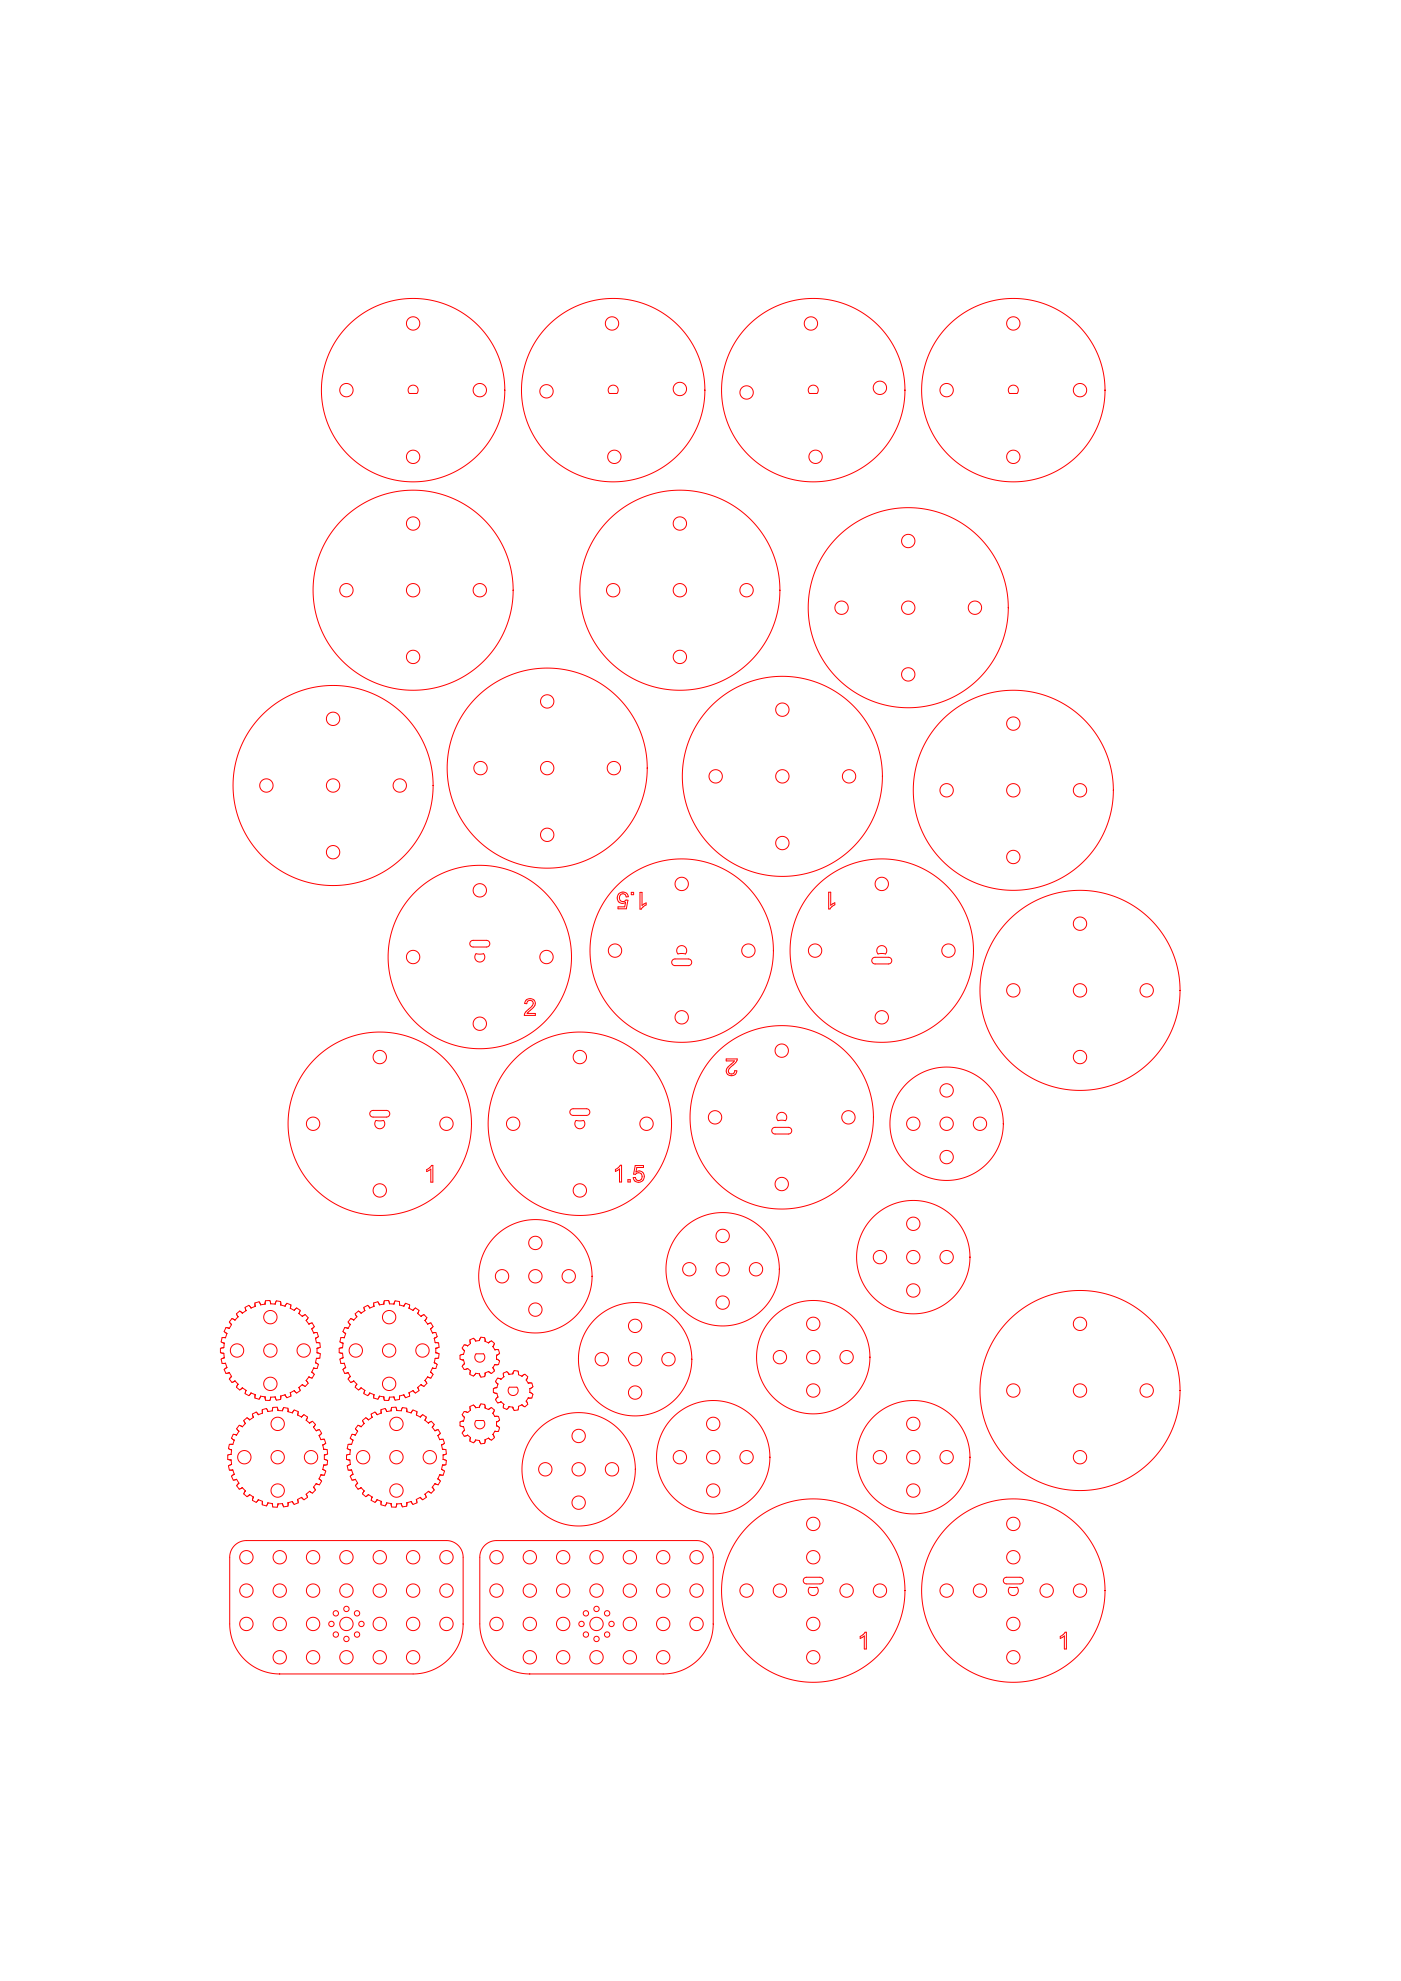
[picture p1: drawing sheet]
<svg xmlns="http://www.w3.org/2000/svg" width="420mm" height="594mm" viewBox="0 0 420 594" stroke-linecap="round" stroke-linejoin="round" font-family="sans-serif">
<g fill="none" stroke="#f00" stroke-width=".3">
<path d="M122.8 115.9l1.1-.4 1 .4 .5 1.1-.4 1h-2.2l-.4-1zM151.4 117h.1M182.8 115.9l1.1-.4 1 .4 .5 1.1-.4 1h-2.2l-.4-1zM211.4 117h.1M242.8 115.9l1.1-.4 1 .4 .5 1.1-.4 1h-2.2l-.4-1zM271.4 117h.1M302.8 115.9l1.1-.4 1 .4 .5 1.1-.4 1h-2.2l-.4-1zM331.4 117h.1M153.9 177h.1M233.9 177h.1M302.4 182.2v.1M129.9 235.6h.1"/>
<path d="M194.1 230.3v.1M264.6 232.8h.1M333.9 237h.1M185.8 267.9a1.63 1.63 0 0 1 2.6 1l-.6 .1a1.08 1.08 0 0 0-1.5-.8 1.08 1.08 0 0 0-.4 1.7 1.09 1.09 0 0 0 1.8 0l.6 .1-.5 2.5h-2.5v-.5h2l.3-1.4a1.65 1.65 0 0 1-2.3-.4 1.65 1.65 0 0 1 .5-2.3zM189.3 267.6h.7v.7h-.7zM191.9 267.6h.6v3.9l1.3-.7v.6l-1.5 1.2h-.4zM248.5 267.6h.6v3.9l1.3-.8v.6l-1.5 1.3h-.4zM141.2 282.3l.7-.3h4.1l.7 .4 .2 .7-.3 .6-.5 .3h-4.3l-.9-.7zM142.8 286h2.2l.4 1-.4 1-1 .5-1.1-.4-.5-1.1zM157.8 299.9a1.6 1.6 0 0 1 2.5 .2 1.6 1.6 0 0 1-.7 2.4l-1.5 1.4h2.4v.6h-3.3l.3-.9 .8-.7a2.31 2.31 0 0 0 1.5-2.5 .98 .98 0 0 0-1.1-.4 .98 .98 0 0 0-.7 1l-.6-.1zM171.4 287h.1M201.7 287.9l.7-.3h4.2l.6 .4 .2 .7-.2 .6-.6 .3h-4.3l-.8-.7z"/>
<path d="M203.4 284l1-.4 1.1 .4 .4 1-.3 1.1h-2.3l-.4-1.1zM231.9 285.1h.1M261.7 287.4l.7-.3h4.2l.6 .4 .2 .7-.2 .6-.6 .3h-4.3l-.8-.7zM263.4 284l1-.4 1.1 .4 .4 1-.3 1.1h-2.3l-.4-1.1zM291.9 285.1h.1M353.9 297h.1M217.8 317.6h3.3l-.3 .8-.7 .8a2.31 2.31 0 0 0-1.6 2.4 .98 .98 0 0 0 1.2 .4 .98 .98 0 0 0 .6-.9h.7a1.61 1.61 0 0 1-2.5 1.3 1.61 1.61 0 0 1 .2-2.8l1.5-1.4h-2.4zM111.2 333.3l.7-.3h4.1l.7 .4 .2 .7-.3 .6-.5 .3h-4.3l-.9-.7zM112.8 336h2.2l.4 1-.4 1-1 .5-1.1-.4-.5-1zM141.4 337h.1M171.2 332.8l.7-.3h4.1l.7 .4 .2 .7-.3 .6-.5 .3h-4.3l-.9-.7zM172.8 336h2.2l.4 1-.4 1-1 .5-1.1-.4-.5-1.1z"/>
<path d="M201.4 337h.1M231.7 338.4l.7-.3h4.2l.6 .4 .2 .7-.2 .6-.6 .3h-4.3l-.8-.7zM233.4 334l1-.4 1.1 .4 .4 1-.3 1.1h-2.3l-.4-1.1zM261.9 335.1h.1M300.9 337h.1M128 350.7l1.4-1.2h.4v5h-.6v-3.9l-1.2 .7zM184.6 350.7l1.4-1.3h.4v5.1h-.6v-3.9l-1.2 .7zM188.3 353.8h.7v.7h-.7zM190.5 349.5h2.5v.6h-2l-.3 1.4a1.66 1.66 0 0 1 2.4 .8 1.66 1.66 0 0 1-1.1 2.2 1.66 1.66 0 0 1-2.1-1.3l.7-.1a1.08 1.08 0 0 0 1.5 .8 1.08 1.08 0 0 0 .3-1.7 1.09 1.09 0 0 0-1.8 0l-.6-.1zM290.9 377h.1M68 399.9h.1M68.1 399.9l-.5 1.3"/>
<path d="M68.7 398.3l-.9-.2-.6 1.2 .8 .6M68.8 398.4h.1M69.3 397.1l.1 .1M69.4 397.2h.1M69.5 397.2l-.7 1.2M70.4 395.8l-.8-.4-.8 1 .5 .7M70.5 395.9h.1M71.4 394.9h.1M71.4 394.9l-.9 1M72.6 393.7l-.7-.5-1 .8 .5 .9M72.7 393.8h.1M73.8 393h.1"/>
<path d="M73.8 393l-1.1 .8M75.2 392.2h.1M75.2 392.2l-.6-.7-1.1 .6 .3 .9M75.3 392.2h.1M75.3 392.2v.1M76.5 391.8h.1M76.5 391.8l-1.2 .5M78.2 391.3h.1M78.2 391.3l-.5-.9-1.2 .3v1M79.5 391.1h.1M79.5 391.1l-1.3 .2M81.2 391l-.3-1-1.3 .1-.1 1"/>
<path d="M81.2 391h.1M81.2 391l1.3 .1M82.5 391.1h.1M82.5 391l.4-.9 1.3 .2v.9M84.2 391.3l1.3 .4M84.2 391.3h.1M84.2 391.2v.1M85.5 391.7h.1M85.5 391.7l.5-.9 1.2 .5-.1 1M87.1 392.3l1.1 .7M87.1 392.3h.1M88.2 393h.1"/>
<path d="M88.3 392.9l.7-.7 1 .8-.3 .8M89.6 393.9l1.1 .9M89.6 393.9h.1M89.7 393.9h-.1M89.7 393.8v.1M90.7 394.8h.1M90.7 394.7v.1M90.7 394.7l.8-.5 .9 1-.6 .8M90.7 394.7h.1M91.8 396l.8 1.1M91.8 396h.1M92.6 397.1h.1"/>
<path d="M92.7 397h.1M92.8 397l.8-.3 .7 1.1-.7 .7M92.8 397h-.1M93.5 398.5l.6 1.2M93.5 398.5h.1M93.6 398.5h-.1M94.1 399.7l1-.1 .4 1.2-.9 .5M94.1 399.7h.1M103.7 399.9h.1M103.7 399.9l-.5 1.3M104.3 398.3l-.9-.2-.6 1.2 .9 .6M104.4 398.4h.1"/>
<path d="M104.9 397.1l.1 .1M105 397.2h.1M105.1 397.2h.1M105.1 397.2l-.7 1.2M106.1 395.8l-.9-.4-.8 1 .5 .7M106.1 395.9h.1M107 394.9h.1M107 394.9l-.9 1M108.2 393.7l.1 .1M108.2 393.7l-.7-.5-1 .8 .5 .9M108.3 393.8h.1M109.4 393h.1"/>
<path d="M109.4 393l-1.1 .8M110.9 392.2h.1M110.9 392.2l-.6-.7-1.2 .6 .3 .9M110.9 392.2v.1M112.2 391.8h.1M112.2 391.8l-1.3 .5M113.8 391.3l-.5-.9-1.2 .3v1M113.8 391.3h.1M115.1 391.1h.1M115.1 391.1l-1.3 .2M116.8 391l-.3-1-1.2 .1-.2 1M116.8 391h.1"/>
<path d="M116.8 391l1.3 .1M118.1 391.1h.1M118.1 391l.4-.9 1.3 .2v.9M119.8 391.3l1.3 .4M119.8 391.3h.1M119.8 391.2v.1M121.1 391.7h.1M121.1 391.7l.6-.9 1.2 .5-.2 1M122.7 392.3l1.2 .7M122.7 392.3h.1M123.9 393h.1M123.9 392.9l.7-.7 1.1 .8-.4 .8"/>
<path d="M125.3 393.9l1 .9M125.3 393.9h.1M125.3 393.8v.1M126.3 394.8h.1M126.3 394.7v.1M126.3 394.7l.8-.5 .9 1-.6 .8M126.3 394.7h.1M127.4 396l.8 1.1M127.4 396h.1M128.3 397.1h-.1M128.3 397h.1M128.4 397l.8-.3 .7 1.1-.7 .7"/>
<path d="M128.4 397h-.1M129.1 398.5l.6 1.2M129.1 398.5h.1M129.2 398.5h-.1M129.2 398.5h.1M129.7 399.7l1-.1 .4 1.2-.8 .5M129.7 399.7h.1M177.6 382.7h.1M233.7 380.6h.1M67.1 404.2l-1 .2v1.2l1 .2M67.1 404.2h.1M67.1 405.8h.1"/>
<path d="M67.1 405.8l.2 1.4M67.2 407.2l-.9 .4 .3 1.3 .9-.1M67.3 402.8h.1M67.3 402.8l-.2 1.4M67.3 407.2h.1M67.6 408.8h-.1M67.6 401.2h.1M67.6 401.2l-1-.1-.3 1.3 .9 .4M67.6 408.8h.1M67.6 408.8l.5 1.3M68 410.1l-.8 .6 .6 1.2 1-.3M68 410.1h.1"/>
<path d="M68.1 410.1h-.1M68.8 411.6h.1M68.8 411.6l.7 1.2M69.4 412.8l-.6 .8 .8 1 .8-.4M69.5 412.8h-.1M70.5 414.1h.1M70.5 414.1l.9 1M71.4 415.1l-.5 .9 1 .8 .7-.5M71.4 415.1h.1M72.7 416.2l1.1 .8M72.7 416.2l-.1 .1M73.8 417l-.3 .9 1.1 .6 .7-.7"/>
<path d="M73.8 417h.1M75.3 417.7v.1M75.3 417.7l1.2 .5M76.5 418.3v1l1.2 .3 .5-.9 1.3 .2M76.5 418.2v.1M79.5 418.9l.1 1 1.3 .1 .3-1M79.5 418.9h.1M81.2 419h.1M82.5 418.9l-1.3 .1M82.5 418.9h.1M84.2 418.7h.1M84.2 418.7v1l-1.3 .2-.4-.9"/>
<path d="M85.5 418.3l-1.3 .4M85.5 418.3h.1M87.1 417.7h.1M87.1 417.7l.1 1-1.2 .5-.5-.9M88.2 417l-1.1 .7M88.2 417l.1 .1M89.6 416.1h.1M89.7 416.1l.3 .9-1 .8-.7-.7M90.7 415.2l-1.1 .9M90.7 415.2h.1M90.7 415.2v.1M90.7 415.3h.1"/>
<path d="M91.8 414h.1M91.9 414v.1M91.9 414.1h.1M91.9 414.1l.5 .7-.9 1-.8-.5M92.6 412.9l-.8 1.1M92.6 412.9h.1M93.5 411.5h.1M93.6 411.5l.7 .7-.7 1.1-.9-.3M94.1 410.3l-.6 1.2M94.1 410.3h.1M94.6 401.3l.3 1.3M94.6 408.7h.1"/>
<path d="M94.6 401.3h.1M94.6 408.7l.9 .5-.4 1.2-1-.1M94.9 407.4l-.3 1.3M94.9 407.4h.1M94.9 402.6h.1M94.9 402.6l1 .1 .2 1.3-.9 .3M95.1 404.3v1.4M95.1 405.7h.1M95.1 404.3h.1M95.2 404.3h-.1M95.2 405.7l.9 .3-.2 1.3-1 .1M102.7 404.2h.1"/>
<path d="M102.7 404.2l-1 .2v1.2l1 .2M102.7 405.8h.1M102.7 405.8l.2 1.4M102.8 407.2l-.9 .4 .3 1.3 1-.1M102.9 402.8h.1M102.9 402.8l-.2 1.4M102.9 407.2h.1M103.2 401.2l-1-.1-.3 1.3 .9 .4M103.2 401.2h.1M103.2 408.8h.1M103.2 408.8l.5 1.3M103.6 410.1l-.8 .6 .6 1.2 1-.3"/>
<path d="M103.6 410.1h.1M103.7 410.1h-.1M103.7 410.1h.1M104.4 411.6h.1M104.4 411.6l.7 1.2M105 412.8l-.6 .8 .8 1 .9-.4M105.1 412.8h.1M106.1 414.1h.1M106.1 414.1l.9 1M107 415.1l-.5 .9 1 .8 .7-.5M107 415.1h.1M108.3 416.2l-.1 .1"/>
<path d="M108.3 416.2h.1M108.3 416.2l1.1 .8M109.4 417l-.3 .9 1.2 .6 .6-.7M109.4 417h.1M110.9 417.7v.1M110.9 417.7l1.3 .5M112.1 418.3v1l1.2 .3 .5-.9M112.2 418.2l-.1 .1M113.8 418.7l1.3 .2M113.8 418.7h.1M115.1 418.9l.2 1 1.2 .1 .3-1M115.1 418.9h.1"/>
<path d="M116.8 419h.1M118.1 418.9l-1.3 .1M118.1 418.9h.1M119.8 418.7h.1M119.8 418.7v1l-1.3 .2-.4-.9M121.1 418.3l-1.3 .4M121.1 418.3h.1M122.7 417.7h.1M122.7 417.7l.2 1-1.2 .5-.6-.9M123.9 417l-1.2 .7M123.9 417v.1M125.3 416.1h.1"/>
<path d="M125.3 416.1l.4 .9-1.1 .8-.7-.7M126.3 415.2l-1 .9M126.3 415.2h.1M126.3 415.2v.1M126.3 415.3h.1M127.4 414h.1M127.5 414v.1M127.5 414.1h.1M127.6 414.1l.4 .7-.9 1-.8-.5M128.2 412.9l-.8 1.1M128.2 412.9h.1M129.1 411.5h.1"/>
<path d="M129.2 411.5h.1M129.2 411.5l.7 .7-.7 1.1-.9-.3M129.7 410.3l-.6 1.2M129.7 410.3h.1M130.2 401.3l.3 1.3M130.2 408.7h.1M130.2 401.3h.1M130.3 408.7l.8 .5-.4 1.2-1-.1M130.5 407.4l-.3 1.3M130.5 407.4h.1M130.5 402.6h.1M130.6 402.6l.9 .1 .2 1.3-.9 .3"/>
<path d="M130.7 404.3v1.4M130.7 405.7h.1M130.7 404.3h.1M130.8 404.3h-.1M130.8 405.7l.9 .3-.2 1.3-.9 .1M138.9 406.1h.1M138.9 406.1l-.9 .3v1.2l.9 .3M139 406.1h.1M139 407.9h-.1M139 407.9h.1M139 407.9l.3 1.1M139.3 405h.1"/>
<path d="M139.3 409l-.7 .8 .6 .9 1-.3M139.3 405l-.3 1.1M139.3 409h.1M140.2 403.6h.1M140.2 403.6l-1-.3-.6 .9 .7 .8M140.2 410.4h.1M140.3 410.4h-.1M140.3 410.4l.8 .7M141.1 411.2l-.2 1 1.1 .5 .7-.9M141.1 402.9h.1M141.1 402.9l-.8 .7M141.1 411.1h.1"/>
<path d="M142.7 402.2h.1M142.7 402.2l-.7-.9-1.1 .5 .2 1M142.7 411.8h.1M142.7 411.8l1.1 .2M142.8 406h2.2l.4 1-.4 1-1 .5-1.1-.4-.5-1zM143.8 402l-1.1 .2M143.8 412h.1M143.8 402h.1M143.8 412v.1M143.8 401.9l.4-.9 1.1 .2 .2 .9M143.8 401.9v.1M145.5 402.2l1 .5"/>
<path d="M145.5 411.8h.1M145.5 402.2h.1M145.5 411.8l-.2 1-1.1 .2-.4-.9M145.5 402.1v.1M146.5 411.3l-1 .5M146.5 411.3h.1M146.5 402.7l.9-.6 .9 .8-.5 .9M146.5 402.7h.1M147.8 403.8l.6 1M147.8 410.2h.1M147.8 403.8h.1M147.8 410.2l.5 .9-.9 .8-.9-.6"/>
<path d="M148.4 409.2l-.6 1M148.4 409.2h.1M148.4 404.8h.1M148.5 404.8h1l.3 1.1-.8 .5M148.9 406.4v1.2M148.9 407.6h.1M148.9 406.4h.1M149 416.1h.1M149 416.1l-1 .3v1.2l1 .3M149 406.4h-.1M149 407.6l.8 .5-.3 1.1h-1M149 417.9h.1"/>
<path d="M149 417.9l.3 1M149.3 415v.1M149.3 419l-.7 .8 .6 .9 1-.3M149.3 415.1l-.3 1M149.3 418.9v.1M150.2 413.6h.1M150.2 413.6l-1-.3-.6 .9 .7 .8M151.1 412.8h.1M151.1 412.8l-.8 .8M152.6 412.1l-.6-.8-1.1 .5 .2 1M152.7 412.2h.1M152.8 416h2.2l.4 1-.4 1-1 .5-1.1-.4-.5-1z"/>
<path d="M153.8 412l-1.1 .2M153.8 412h.1M153.8 412l.4-1 1.1 .2 .2 1M155.5 412.2l1 .5M155.5 412.2h.1M156.5 412.7h.1M156.6 412.6l.8-.5 .9 .8-.5 .9M156.6 412.6l-.1 .1M157.8 413.8l.6 1M157.8 413.8h.1M158.4 419.2l-.6 1M158.4 419.2h.1"/>
<path d="M158.4 414.8h.1M158.5 414.8h-.1M158.5 419.2h.1M158.5 414.8h1l.3 1.1-.9 .5M158.5 414.8h.1M158.9 416.4v1.2l.9 .5-.3 1.1h-1M158.9 416.4h.1M207.5 407.6h.1M260.9 407h.1M353.9 417h.1M69.3 436.2l-1 .2v1.2l1 .2M69.3 436.2h.1"/>
<path d="M69.3 437.8h.1M69.3 437.8l.2 1.4M69.4 439.2l-.9 .4 .3 1.3 1-.1M69.4 434.8h.1M69.5 434.8l-.2 1.4M69.5 439.2h-.1M69.8 433.2h.1M69.8 433.2l-1-.1-.3 1.3 .9 .4M70.2 431.9h.1M70.2 431.9l-.4 1.3M70.9 430.3l-.9-.2-.6 1.2 .8 .6M70.9 430.4h.1"/>
<path d="M71.6 429.2h.1M71.6 429.2l-.6 1.2M72.6 427.8l-.9-.4-.7 1 .6 .8M72.7 427.9h.1M73.5 426.8l.1 .1M73.6 426.9l-.9 1M74.9 425.8h.1M74.9 425.8l-.8-.6-1 .8 .4 .8M76 425h.1M76 425l-1.1 .8M77.4 424.2h.1M77.4 424.2l-.6-.7-1.1 .6 .3 .9"/>
<path d="M78.7 423.8h.1M78.7 423.8l-1.2 .4M80.4 423.3h.1M80.4 423.3l-.5-.9-1.2 .3v1M81.7 423.1h.1M81.7 423.1l-1.3 .2M83.4 422.9v.1M83.4 422.9l-.3-.9-1.3 .1-.1 1M83.4 423h.1M83.4 423l1.3 .1M84.7 423.1h.1M84.7 423v.1"/>
<path d="M84.7 423l.4-.9 1.2 .2 .1 1M84.7 423h.1M86.4 423.3l1.3 .4M86.4 423.3h.1M87.7 423.7l.5-.9 1.2 .5-.1 .9M87.7 423.7h.1M89.2 424.3l1.2 .7M89.2 424.3h.1M89.3 424.2l-.1 .1M89.3 424.2h.1M90.4 425h.1M90.5 424.9l.7-.7 1 .8-.3 .8"/>
<path d="M91.8 425.9l1.1 .9M91.8 425.9h.1M91.9 425.9h-.1M91.9 425.8v.1M92.9 426.7l.8-.5 .9 1-.6 .8M92.9 426.7v.1M94 428l.8 1.1M94 428h.1M94.8 429.1h.1M94.9 429l.9-.3 .7 1.1-.7 .7M95.7 430.5l.6 1.2M95.7 430.5h.1"/>
<path d="M95.8 430.5h-.1M96.3 431.7h.1M96.3 431.7l1-.1 .4 1.2-.9 .5M96.8 433.3l.3 1.3M96.8 433.3h.1M97.1 439.4l-.3 1.3M97.1 439.4h.1M97.1 434.6h.1M97.1 434.6l1 .1 .2 1.3-1 .3M97.3 436.3v1.4M97.3 437.7h.1M97.3 436.3h.1"/>
<path d="M97.3 437.7l1 .3-.2 1.3-1 .1M104.9 436.2h.1M104.9 436.2l-1 .2v1.2l1 .2M104.9 437.8h.1M104.9 437.8l.2 1.4M105 439.2l-.9 .4 .3 1.3 1-.1M105.1 434.8h.1M105.1 434.8l-.2 1.4M105.1 439.2h.1M105.4 433.2h.1M105.4 433.2l-1-.1-.3 1.3 1 .4M105.8 431.9h.1"/>
<path d="M105.9 431.9h.1M105.9 431.9l-.5 1.3M106.5 430.3l-.9-.2-.6 1.2 .8 .6M106.6 430.4h.1M107.2 429.2h.1M107.3 429.2h.1M107.3 429.2l-.7 1.2M108.2 427.8h.1M108.2 427.8l-.8-.4-.8 1 .6 .8M108.3 427.9h.1M109.2 426.8v.1M109.2 426.9h.1"/>
<path d="M109.2 426.9l-.9 1M110.5 425.8h.1M110.5 425.8l-.8-.6-1 .8 .5 .8M111.6 425h.1M111.6 425l-1.1 .8M113.1 424.2h.1M113.1 424.2l-.6-.7-1.2 .6 .3 .9M114.3 423.8h.1M114.3 423.8l-1.2 .4M116 423.2v.1M116 423.2l-.5-.8-1.2 .3v1M116 423.3h.1"/>
<path d="M117.3 423.1h.1M117.3 423.1l-1.3 .2M119 422.9v.1M119 422.9l-.3-.9-1.3 .1-.1 1M119 423h.1M119 423l1.3 .1M120.3 423.1h.1M120.3 423v.1M120.3 423l.4-.9 1.3 .2v1M120.3 423h.1M122 423.3l1.3 .4M122 423.3h.1"/>
<path d="M123.3 423.7l.5-.9 1.2 .5-.1 .9M123.3 423.7h.1M124.9 424.3l1.1 .7M124.9 424.3h.1M124.9 424.2v.1M124.9 424.2h.1M126 425h.1M126.1 424.9l.7-.7 1 .8-.4 .9M127.4 425.9l1.1 .9M127.4 425.9h.1M128.5 426.7l.8-.5 .9 1-.6 .8M128.5 426.7v.1"/>
<path d="M129.6 428l.8 1.1M129.6 428h.1M130.4 429.1h.1M130.5 429l.9-.3 .7 1.1-.7 .7M131.3 430.5l.6 1.2M131.3 430.5h.1M131.9 431.7h.1M131.9 431.7l1-.1 .4 1.2-.9 .5M132.4 433.3l.3 1.3M132.4 433.3h.1M132.7 439.4l-.3 1.3M132.7 439.4h.1"/>
<path d="M132.7 434.6h.1M132.8 434.6l.9 .1 .2 1.3-1 .3M132.8 434.6h-.1M132.9 436.3v1.4M132.9 437.7h.1M132.9 436.3h.1M132.9 437.7l1 .3-.2 1.3-.9 .1M138.9 426.1l-.9 .3v1.2l.9 .3M138.9 426.1h.1M139 426.1h.1M139 427.9h-.1M139 427.9h.1"/>
<path d="M139 427.9l.3 1M139.3 429l-.7 .8 .6 .9 1-.3M139.3 425v.1M139.3 425.1l-.3 1M139.3 428.9v.1M140.2 430.4h.1M140.2 423.6h.1M140.2 423.6l-1-.3-.6 .9 .7 .8M140.3 430.4h-.1M140.3 430.4l.8 .7M141.1 431.2l-.2 1 1.1 .5 .6-.8M141.1 431.2h.1"/>
<path d="M141.1 422.9h.1M141.1 431.1v.1M141.1 422.9l-.8 .7M141.1 431.1h.1M142.7 422.2h.1M142.7 422.2l-.7-.9-1.1 .5 .2 1M142.7 431.8h.1M142.7 431.8l1.1 .2M142.8 426h2.2l.4 1-.4 1-1 .5-1.1-.4-.5-1zM143.8 432h.1M143.8 422l-1.1 .2M143.8 422l.4-1 1.1 .2 .2 .9"/>
<path d="M143.8 422h.1M143.8 432v.1M145.5 422.2l1 .5M145.5 431.8h.1M145.5 431.8l-.2 1-1.1 .2-.4-.9M145.5 422.2h.1M145.5 422.1v.1M146.5 431.3l-1 .5M146.5 431.3h.1M146.5 422.7l.9-.6 .9 .8-.5 .9M146.5 422.7h.1M146.5 431.3l.1 .1"/>
<path d="M147.8 423.8l.6 1M147.8 430.2h.1M147.8 423.8h.1M147.9 430.2l.4 .9-.9 .8-.8-.5M148.4 429.2l-.6 1M148.4 429.2h.1M148.4 424.8h.1M148.5 424.8h1l.3 1.1-.9 .5M148.9 426.4v1.2M148.9 427.6h.1M148.9 426.4h.1M149 427.6l.8 .5-.3 1.1h-1"/>
<path d="M150.3 420.4h-.1M150.3 420.4l.8 .7M151.1 421.2l-.2 1 1.1 .5 .6-.8M151.1 421.1v.1M152.7 421.8l1.1 .2M152.7 421.8l-.1 .1M153.8 422h.1M155.5 421.8h.1M155.5 421.8l-.2 1-1.1 .2-.4-1M156.5 421.3l-1 .5M156.5 421.3h.1M157.8 420.2h.1"/>
<path d="M157.8 420.2l.5 .9-.9 .8-.9-.6M230.9 437h.1M290.9 437h.1M69.8 440.8h.1M69.8 440.8l.4 1.3M70.2 442.1l-.8 .6 .6 1.2 .9-.2M70.2 442.1h.1M71 443.6h-.1M71 443.6l.6 1.2M71.6 444.8l-.6 .8 .7 1 1-.5M71.6 444.8h.1M72.7 446.1h.1"/>
<path d="M72.7 446.1l.9 1M73.5 447.2l-.4 .8 1 .8 .8-.6M73.6 447.1l-.1 .1M74.9 448.2h.1M74.9 448.2l1.1 .8M76 449l-.3 .9 1.1 .6 .7-.7M76 449h.1M77.5 449.8l1.2 .4M77.5 449.8h.1M78.7 450.3v1l1.2 .3 .5-.9M78.7 450.3h.1M78.7 450.2v.1"/>
<path d="M78.7 450.2h.1M80.4 450.7h.1M80.4 450.7l1.3 .2M81.7 451l.1 .9 1.3 .1 .3-1M81.7 450.9v.1M81.7 450.9h.1M83.4 451h.1M84.7 450.9l-1.3 .1M84.7 450.9v.1M86.4 450.7h.1M86.4 450.7l-.1 1-1.2 .2-.4-.9M87.7 450.3l-1.3 .4"/>
<path d="M87.7 450.3h.1M89.2 449.7h.1M89.2 449.7l.2 1-1.2 .5-.5-.9M90.4 449l-1.2 .7M90.4 449h.1M91.8 448.1h.1M91.9 448.1l.3 .9-1 .8-.8-.8M92.9 447.2l-1.1 .9M92.9 447.2v.1M94 446h.1M94 446l.6 .8-.9 1-.8-.5M94.8 444.9l-.8 1.1"/>
<path d="M94.8 444.9h.1M95.7 443.5h.1M95.7 443.5l.8 .7-.7 1.1-1-.4M96.3 442.3l-.6 1.2M96.3 442.3h.1M96.8 440.7h.1M96.9 440.7l.8 .5-.4 1.2-1-.1M105.4 440.8h.1M105.4 440.8l.5 1.3M105.8 442.1l-.8 .6 .6 1.2 .9-.2M105.8 442.1h.1M105.9 442.1h-.1"/>
<path d="M105.9 442.1h.1M106.6 443.6h.1M106.6 443.6l.6 1.2M107.2 444.8l-.6 .8 .8 1 .9-.5M107.2 444.8h.1M108.3 446.1h.1M108.3 446.1l.9 1M109.2 447.2l-.5 .8 1 .8 .8-.6M109.2 447.1v.1M109.2 447.1h.1M110.5 448.2h.1M110.5 448.2l1.1 .8"/>
<path d="M111.6 449l-.3 .9 1.2 .6 .6-.7M111.6 449h.1M113.1 449.8l1.2 .4M113.1 449.8h.1M114.3 450.3v1l1.2 .3 .5-.8M114.3 450.3h.1M114.3 450.2v.1M114.3 450.2h.1M116 450.7v.1M116 450.7h.1M116 450.7l1.3 .2M117.3 450.9l.1 1 1.3 .1 .3-1"/>
<path d="M117.3 450.9h.1M119 451h.1M120.3 450.9l-1.3 .1M120.3 450.9v.1M122 450.7h.1M122 450.7v1l-1.3 .2-.4-.9M123.3 450.3l-1.3 .4M123.3 450.3h.1M124.9 449.7h.1M124.9 449.7l.1 1-1.2 .5-.5-.9M126 449l-1.1 .7M126 449h.1"/>
<path d="M127.4 448.1h.1M127.5 448.1v.1M127.5 448.2h.1M127.5 448.2l.3 .8-1 .8-.8-.8M128.5 447.2l-1.1 .9M128.5 447.2v.1M129.6 446h.1M129.7 446l.5 .8-.9 1-.8-.5M130.4 444.9l-.8 1.1M130.4 444.9h.1M131.3 443.5h.1M131.3 443.5l.8 .7-.7 1.1-1-.4"/>
<path d="M131.9 442.3l-.6 1.2M131.9 442.3h.1M132.4 440.7h.1M132.5 440.7h.1M132.5 440.7l.8 .5-.4 1.2-1-.1M190.5 440.6h.1M70.4 463.5l1.5-1.1 1.9-.4h60.1l2 .4 1.1 .7 1 1 .6 1.2 .3 1.4v21l-.4 2.7-.9 2.6-2 3.3-2.7 2.7-3.4 1.9-3.7 1-42.2 .1-3-.4-2.7-.9-3.1-1.8-2.6-2.5-1.9-3-1.1-3.4-.3-2.8v-20.4l.4-1.8zM145.4 463.5l1.5-1.1 1.9-.4h60.1l2 .4 1.2 .7 .9 1 .6 1.3 .3 1.3v21l-.4 2.7-.9 2.6-2 3.3-2.7 2.7-3.4 1.9-3.7 1-42.2 .1-3-.4-2.7-.9-3.1-1.8-2.6-2.5-1.9-3-1.1-3.4-.3-2.8v-20.4l.4-1.8zM241.2 473.3l.7-.3h4.1l.7 .4 .2 .7-.3 .6-.5 .3h-4.3l-.9-.7zM242.8 476h2.2l.4 1-.4 1-1 .5-1.1-.4-.5-1.1zM271.4 477h.1M301.2 473.3l.7-.3h4.1l.7 .4 .2 .7-.3 .6-.5 .3h-4.3l-.9-.7z"/>
<path d="M302.8 476h2.2l.4 1-.4 1-1 .5-1.1-.4-.5-1.1zM331.4 477h.1M258 490.7l1.4-1.2h.4v5h-.6v-3.9l-1.2 .7zM318 490.7l1.4-1.2h.4v5h-.6v-3.9l-1.2 .7z"/>
<circle cx="123.9" cy="97" r="2"/>
<circle cx="183.5" cy="97" r="2"/>
<circle cx="243.2" cy="97" r="2"/>
<circle cx="303.9" cy="97" r="2"/>
<circle cx="103.9" cy="117" r="2"/>
<circle cx="123.9" cy="117" r="27.5"/>
<circle cx="143.9" cy="117" r="2"/>
<circle cx="163.9" cy="117.3" r="2"/>
<circle cx="183.9" cy="117" r="27.5"/>
<circle cx="203.9" cy="116.7" r="2"/>
<circle cx="223.9" cy="117.7" r="2"/>
<circle cx="243.9" cy="117" r="27.5"/>
<circle cx="263.9" cy="116.3" r="2"/>
<circle cx="283.9" cy="117" r="2"/>
<circle cx="303.9" cy="117" r="27.5"/>
<circle cx="323.9" cy="117" r="2"/>
<circle cx="123.9" cy="137" r="2"/>
<circle cx="184.2" cy="137" r="2"/>
<circle cx="244.6" cy="137" r="2"/>
<circle cx="303.9" cy="137" r="2"/>
<circle cx="123.9" cy="157" r="2"/>
<circle cx="203.9" cy="157" r="2"/>
<circle cx="103.9" cy="177" r="2"/>
<circle cx="123.9" cy="177" r="30"/>
<circle cx="123.9" cy="177" r="2"/>
<circle cx="143.9" cy="177" r="2"/>
<circle cx="183.9" cy="177" r="2"/>
<circle cx="203.9" cy="177" r="30"/>
<circle cx="203.9" cy="177" r="2"/>
<circle cx="223.9" cy="177" r="2"/>
<circle cx="272.4" cy="162.2" r="2"/>
<circle cx="123.9" cy="197" r="2"/>
<circle cx="203.9" cy="197" r="2"/>
<circle cx="252.4" cy="182.2" r="2"/>
<circle cx="272.4" cy="182.2" r="30"/>
<circle cx="272.4" cy="182.2" r="2"/>
<circle cx="292.4" cy="182.2" r="2"/>
<circle cx="99.9" cy="215.6" r="2"/>
<circle cx="164.1" cy="210.4" r="2"/>
<circle cx="234.6" cy="212.8" r="2"/>
<circle cx="272.4" cy="202.2" r="2"/>
<circle cx="303.9" cy="217" r="2"/>
<circle cx="79.9" cy="235.6" r="2"/>
<circle cx="99.9" cy="235.6" r="30"/>
<circle cx="99.9" cy="235.6" r="2"/>
<circle cx="119.9" cy="235.6" r="2"/>
<circle cx="144.1" cy="230.4" r="2"/>
<circle cx="164.1" cy="230.4" r="2"/>
<circle cx="164.1" cy="230.4" r="30"/>
<circle cx="184.1" cy="230.4" r="2"/>
<circle cx="214.6" cy="232.8" r="2"/>
<circle cx="234.6" cy="232.8" r="30"/>
<circle cx="234.6" cy="232.8" r="2"/>
<circle cx="254.6" cy="232.8" r="2"/>
<circle cx="283.9" cy="237" r="2"/>
<circle cx="303.9" cy="237" r="30"/>
<circle cx="303.9" cy="237" r="2"/>
<circle cx="323.9" cy="237" r="2"/>
<circle cx="99.9" cy="255.6" r="2"/>
<circle cx="164.1" cy="250.4" r="2"/>
<circle cx="234.6" cy="252.8" r="2"/>
<circle cx="303.9" cy="257" r="2"/>
<circle cx="143.9" cy="267" r="2"/>
<circle cx="204.4" cy="265.1" r="2"/>
<circle cx="264.4" cy="265.1" r="2"/>
<circle cx="323.9" cy="277" r="2"/>
<circle cx="123.9" cy="287" r="2"/>
<circle cx="143.9" cy="287" r="27.5"/>
<circle cx="163.9" cy="287" r="2"/>
<circle cx="184.4" cy="285.1" r="2"/>
<circle cx="204.4" cy="285.1" r="27.5"/>
<circle cx="224.4" cy="285.1" r="2"/>
<circle cx="244.4" cy="285.1" r="2"/>
<circle cx="264.4" cy="285.1" r="27.5"/>
<circle cx="284.4" cy="285.1" r="2"/>
<circle cx="303.9" cy="297" r="2"/>
<circle cx="323.9" cy="297" r="2"/>
<circle cx="323.9" cy="297" r="30"/>
<circle cx="343.9" cy="297" r="2"/>
<circle cx="113.9" cy="317" r="2"/>
<circle cx="143.9" cy="307" r="2"/>
<circle cx="173.9" cy="317" r="2"/>
<circle cx="204.4" cy="305.1" r="2"/>
<circle cx="234.4" cy="315.1" r="2"/>
<circle cx="264.4" cy="305.1" r="2"/>
<circle cx="323.9" cy="317" r="2"/>
<circle cx="93.9" cy="337" r="2"/>
<circle cx="113.9" cy="337" r="27.5"/>
<circle cx="133.9" cy="337" r="2"/>
<circle cx="153.9" cy="337" r="2"/>
<circle cx="173.9" cy="337" r="27.5"/>
<circle cx="193.9" cy="337" r="2"/>
<circle cx="214.4" cy="335.1" r="2"/>
<circle cx="234.4" cy="335.1" r="27.5"/>
<circle cx="254.4" cy="335.1" r="2"/>
<circle cx="273.9" cy="337" r="2"/>
<circle cx="283.9" cy="337" r="17"/>
<circle cx="283.9" cy="327" r="2"/>
<circle cx="283.9" cy="337" r="2"/>
<circle cx="293.9" cy="337" r="2"/>
<circle cx="113.9" cy="357" r="2"/>
<circle cx="173.9" cy="357" r="2"/>
<circle cx="234.4" cy="355.1" r="2"/>
<circle cx="283.9" cy="347" r="2"/>
<circle cx="160.6" cy="372.7" r="2"/>
<circle cx="216.7" cy="370.6" r="2"/>
<circle cx="263.9" cy="377" r="2"/>
<circle cx="273.9" cy="377" r="17"/>
<circle cx="273.9" cy="367" r="2"/>
<circle cx="273.9" cy="377" r="2"/>
<circle cx="283.9" cy="377" r="2"/>
<circle cx="81.1" cy="395" r="2"/>
<circle cx="116.7" cy="395" r="2"/>
<circle cx="150.6" cy="382.7" r="2"/>
<circle cx="160.6" cy="382.7" r="17"/>
<circle cx="160.6" cy="382.7" r="2"/>
<circle cx="160.6" cy="392.7" r="2"/>
<circle cx="170.6" cy="382.7" r="2"/>
<circle cx="190.5" cy="397.6" r="2"/>
<circle cx="206.7" cy="380.6" r="2"/>
<circle cx="216.7" cy="390.6" r="2"/>
<circle cx="216.7" cy="380.6" r="17"/>
<circle cx="216.7" cy="380.6" r="2"/>
<circle cx="226.7" cy="380.6" r="2"/>
<circle cx="243.9" cy="397" r="2"/>
<circle cx="273.9" cy="387" r="2"/>
<circle cx="323.9" cy="397" r="2"/>
<circle cx="71.1" cy="405" r="2"/>
<circle cx="81.1" cy="405" r="2"/>
<circle cx="81.1" cy="415" r="2"/>
<circle cx="91.1" cy="405" r="2"/>
<circle cx="106.7" cy="405" r="2"/>
<circle cx="116.7" cy="405" r="2"/>
<circle cx="116.7" cy="415" r="2"/>
<circle cx="126.7" cy="405" r="2"/>
<circle cx="180.5" cy="407.6" r="2"/>
<circle cx="190.5" cy="407.6" r="17"/>
<circle cx="190.5" cy="407.6" r="2"/>
<circle cx="190.5" cy="417.6" r="2"/>
<circle cx="200.5" cy="407.6" r="2"/>
<circle cx="233.9" cy="407" r="2"/>
<circle cx="243.9" cy="407" r="17"/>
<circle cx="243.9" cy="417" r="2"/>
<circle cx="243.9" cy="407" r="2"/>
<circle cx="253.9" cy="407" r="2"/>
<circle cx="303.9" cy="417" r="2"/>
<circle cx="323.9" cy="417" r="2"/>
<circle cx="323.9" cy="417" r="30"/>
<circle cx="343.9" cy="417" r="2"/>
<circle cx="73.3" cy="437" r="2"/>
<circle cx="83.3" cy="427" r="2"/>
<circle cx="83.3" cy="437" r="2"/>
<circle cx="93.3" cy="437" r="2"/>
<circle cx="108.9" cy="437" r="2"/>
<circle cx="118.9" cy="427" r="2"/>
<circle cx="118.9" cy="437" r="2"/>
<circle cx="128.9" cy="437" r="2"/>
<circle cx="173.5" cy="430.6" r="2"/>
<circle cx="203.9" cy="437" r="2"/>
<circle cx="213.9" cy="437" r="17"/>
<circle cx="213.9" cy="437" r="2"/>
<circle cx="213.9" cy="427" r="2"/>
<circle cx="223.9" cy="437" r="2"/>
<circle cx="263.9" cy="437" r="2"/>
<circle cx="273.9" cy="437" r="17"/>
<circle cx="273.9" cy="437" r="2"/>
<circle cx="273.9" cy="427" r="2"/>
<circle cx="283.9" cy="437" r="2"/>
<circle cx="323.9" cy="437" r="2"/>
<circle cx="83.3" cy="447" r="2"/>
<circle cx="118.9" cy="447" r="2"/>
<circle cx="163.5" cy="440.6" r="2"/>
<circle cx="173.5" cy="440.6" r="2"/>
<circle cx="173.5" cy="440.6" r="17"/>
<circle cx="173.5" cy="450.6" r="2"/>
<circle cx="183.5" cy="440.6" r="2"/>
<circle cx="213.9" cy="447" r="2"/>
<circle cx="243.9" cy="457" r="2"/>
<circle cx="273.9" cy="447" r="2"/>
<circle cx="303.9" cy="457" r="2"/>
<circle cx="73.9" cy="467" r="2"/>
<circle cx="73.9" cy="477" r="2"/>
<circle cx="83.9" cy="477" r="2"/>
<circle cx="83.9" cy="467" r="2"/>
<circle cx="93.9" cy="477" r="2"/>
<circle cx="93.9" cy="467" r="2"/>
<circle cx="103.9" cy="467" r="2"/>
<circle cx="103.9" cy="477" r="2"/>
<circle cx="113.9" cy="477" r="2"/>
<circle cx="113.9" cy="467" r="2"/>
<circle cx="123.9" cy="467" r="2"/>
<circle cx="123.9" cy="477" r="2"/>
<circle cx="133.9" cy="477" r="2"/>
<circle cx="133.9" cy="467" r="2"/>
<circle cx="148.9" cy="467" r="2"/>
<circle cx="148.9" cy="477" r="2"/>
<circle cx="158.9" cy="467" r="2"/>
<circle cx="158.9" cy="477" r="2"/>
<circle cx="168.9" cy="477" r="2"/>
<circle cx="168.9" cy="467" r="2"/>
<circle cx="178.9" cy="467" r="2"/>
<circle cx="178.9" cy="477" r="2"/>
<circle cx="188.9" cy="477" r="2"/>
<circle cx="188.9" cy="467" r="2"/>
<circle cx="198.9" cy="467" r="2"/>
<circle cx="198.9" cy="477" r="2"/>
<circle cx="208.9" cy="467" r="2"/>
<circle cx="208.9" cy="477" r="2"/>
<circle cx="223.9" cy="477" r="2"/>
<circle cx="233.9" cy="477" r="2"/>
<circle cx="243.9" cy="477" r="27.5"/>
<circle cx="243.9" cy="467" r="2"/>
<circle cx="253.9" cy="477" r="2"/>
<circle cx="263.9" cy="477" r="2"/>
<circle cx="283.9" cy="477" r="2"/>
<circle cx="293.9" cy="477" r="2"/>
<circle cx="303.9" cy="477" r="27.5"/>
<circle cx="303.9" cy="467" r="2"/>
<circle cx="313.9" cy="477" r="2"/>
<circle cx="323.9" cy="477" r="2"/>
<circle cx="73.9" cy="487" r="2"/>
<circle cx="83.9" cy="487" r="2"/>
<circle cx="83.9" cy="497" r="2"/>
<circle cx="93.9" cy="487" r="2"/>
<circle cx="93.9" cy="497" r="2"/>
<circle cx="99.4" cy="487" r=".8"/>
<circle cx="100.7" cy="483.8" r=".8"/>
<circle cx="100.7" cy="490.2" r=".8"/>
<circle cx="103.9" cy="482.5" r=".8"/>
<circle cx="103.9" cy="491.5" r=".8"/>
<circle cx="103.9" cy="487" r="2"/>
<circle cx="103.9" cy="497" r="2"/>
<circle cx="107.1" cy="490.2" r=".8"/>
<circle cx="107.1" cy="483.8" r=".8"/>
<circle cx="108.4" cy="487" r=".8"/>
<circle cx="113.9" cy="487" r="2"/>
<circle cx="113.9" cy="497" r="2"/>
<circle cx="123.9" cy="487" r="2"/>
<circle cx="123.9" cy="497" r="2"/>
<circle cx="133.9" cy="487" r="2"/>
<circle cx="148.9" cy="487" r="2"/>
<circle cx="158.9" cy="487" r="2"/>
<circle cx="158.9" cy="497" r="2"/>
<circle cx="168.9" cy="487" r="2"/>
<circle cx="168.9" cy="497" r="2"/>
<circle cx="174.4" cy="487" r=".8"/>
<circle cx="175.7" cy="490.2" r=".8"/>
<circle cx="175.7" cy="483.8" r=".8"/>
<circle cx="178.9" cy="482.5" r=".8"/>
<circle cx="178.9" cy="491.5" r=".8"/>
<circle cx="178.9" cy="487" r="2"/>
<circle cx="178.9" cy="497" r="2"/>
<circle cx="182.1" cy="483.8" r=".8"/>
<circle cx="182.1" cy="490.2" r=".8"/>
<circle cx="183.4" cy="487" r=".8"/>
<circle cx="188.9" cy="487" r="2"/>
<circle cx="188.9" cy="497" r="2"/>
<circle cx="198.9" cy="487" r="2"/>
<circle cx="198.9" cy="497" r="2"/>
<circle cx="208.9" cy="487" r="2"/>
<circle cx="243.9" cy="487" r="2"/>
<circle cx="243.9" cy="497" r="2"/>
<circle cx="303.9" cy="487" r="2"/>
<circle cx="303.9" cy="497" r="2"/>
</g>
</svg>
